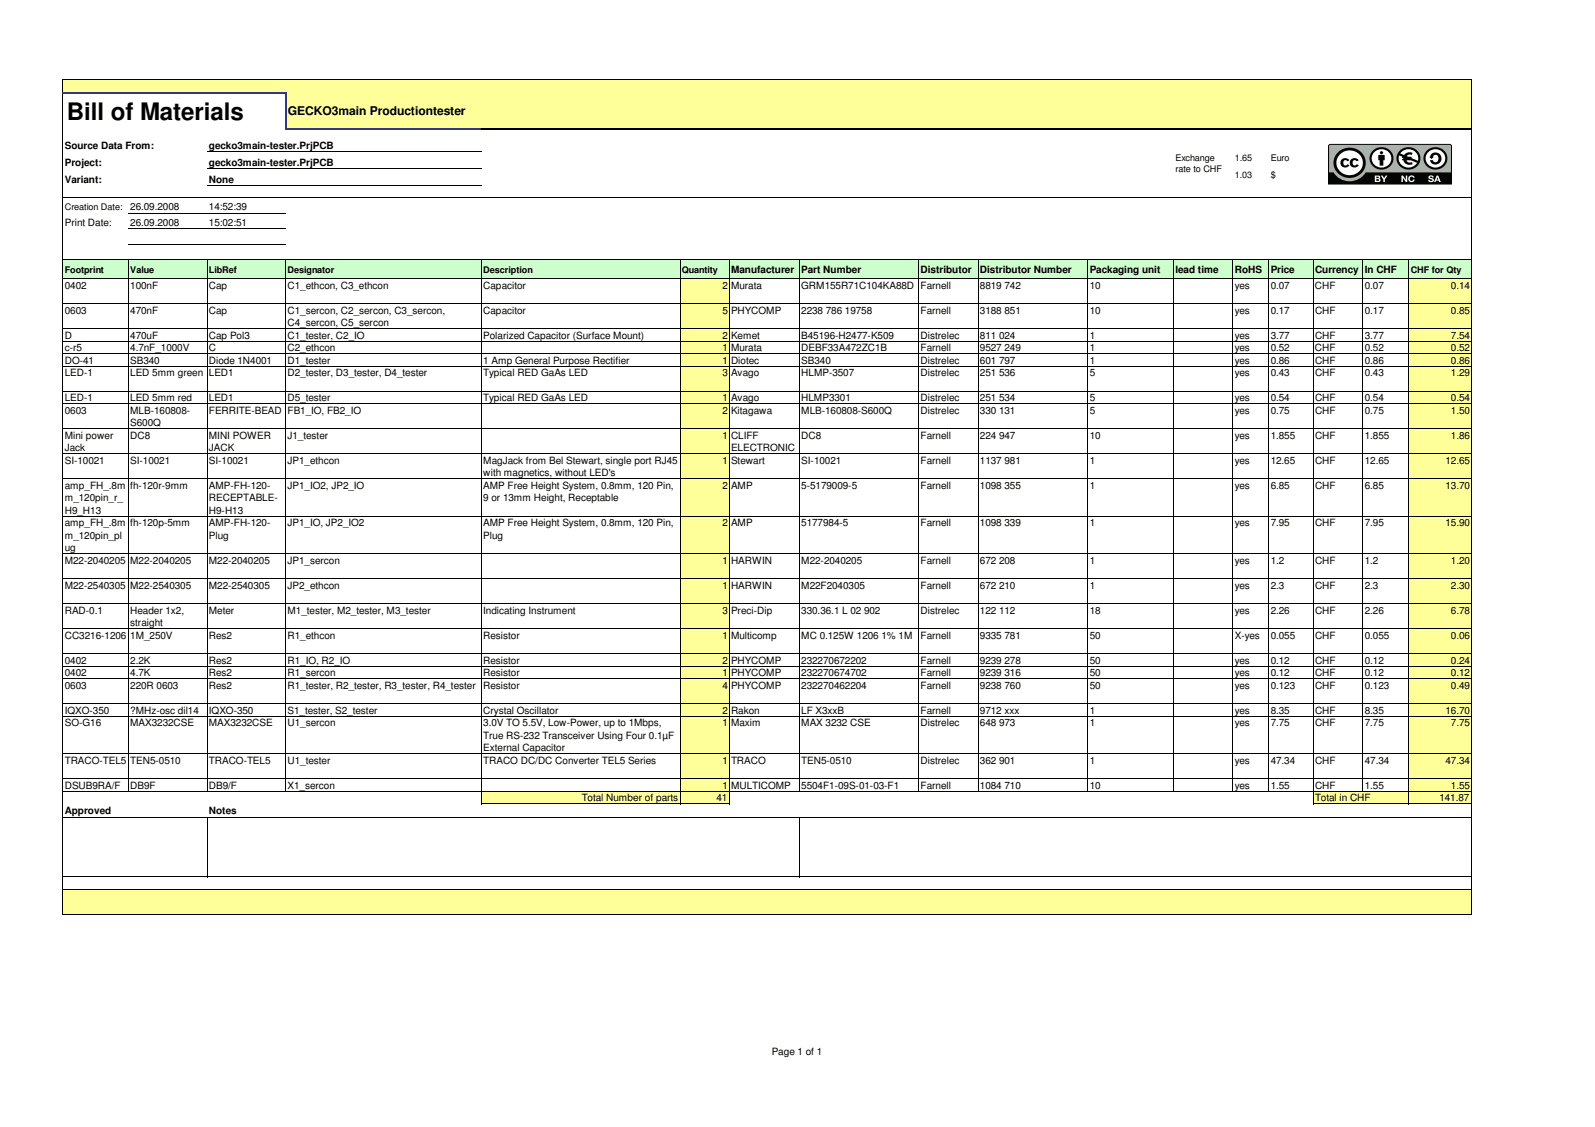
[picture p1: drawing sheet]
<svg xmlns="http://www.w3.org/2000/svg" width="297mm" height="210mm" viewBox="0 0 297 210" stroke-linecap="round" stroke-linejoin="round" font-family="sans-serif">
<defs><g id="words">
<text font-size="4.5" x="12.4" y="22.3">Bill of Materials</text>
<text font-size="2.2" x="53.6" y="21.4">GECKO3main Productiontester</text>
<g font-size="1.9">
<text x="12.1" y="27.7">Source Data From:</text>
<text x="38.9" y="27.7">gecko3main-tester.PrjPCB</text>
<text x="12.1" y="30.9">Project:</text>
<text x="12.1" y="34">Variant:</text>
<text x="38.9" y="30.9">gecko3main-tester.PrjPCB</text>
<text x="38.9" y="34">None</text>
<text x="24.3" y="39.2">26.09.2008</text>
<text x="38.9" y="39.2">14:52:39</text>
<text x="12.1" y="42.1">Print Date:</text>
<text x="24.3" y="42.1">26.09.2008</text>
<text x="38.9" y="42.1">15:02:51</text>
<text x="12.1" y="53.8">0402</text>
<text x="24.3" y="53.8">100nF</text>
<text x="38.9" y="53.8">Cap</text>
<text x="53.5" y="53.8">C1_ethcon, C3_ethcon</text>
<text x="90" y="53.8">Capacitor</text>
<text x="134.6" y="53.8">2 Murata</text>
<text x="136.1" y="50.8">Manufacturer</text>
<text x="149.2" y="53.8">GRM155R71C104KA88D Farnell</text>
<text x="149.2" y="50.8">Part Number</text>
<text x="171.4" y="50.8">Distributor</text>
<text x="182.5" y="53.8">8819 742</text>
<text x="182.5" y="50.8">Distributor Number</text>
<text x="202.9" y="53.8">10</text>
<text x="202.9" y="50.8">Packaging unit</text>
<text x="218.9" y="50.8">lead time</text>
<text x="230" y="53.8">yes</text>
<text x="230" y="50.8">RoHS</text>
<text x="236.6" y="53.8">0.07</text>
<text x="236.6" y="50.8">Price</text>
<text x="244.9" y="53.8">CHF</text>
<text x="244.9" y="50.8">Currency In CHF</text>
<text x="254.2" y="53.8">0.07</text>
<text x="270.2" y="53.8">0.14</text>
<text x="12.1" y="58.4">0603</text>
<text x="24.3" y="58.4">470nF</text>
<text x="38.9" y="58.4">Cap</text>
<text x="53.5" y="58.4">C1_sercon, C2_sercon, C3_sercon,</text>
<text x="90" y="58.4">Capacitor</text>
<text x="134.6" y="58.4">5 PHYCOMP</text>
<text x="149.2" y="58.4">2238 786 19758</text>
<text x="171.4" y="58.4">Farnell</text>
<text x="182.5" y="58.4">3188 851</text>
<text x="202.9" y="58.4">10</text>
<text x="230" y="58.4">yes</text>
<text x="236.6" y="58.4">0.17</text>
<text x="244.9" y="58.4">CHF</text>
<text x="254.2" y="58.4">0.17</text>
<text x="270.2" y="58.4">0.85</text>
<text x="12.1" y="65.4">c-r5</text>
<text x="12.1" y="63.1">D</text>
<text x="24.3" y="65.4">4.7nF_1000V</text>
<text x="24.3" y="63.1">470uF</text>
<text x="38.9" y="65.4">C</text>
<text x="38.9" y="63.1">Cap Pol3</text>
<text x="53.5" y="65.4">C2_ethcon</text>
<text x="53.5" y="60.7">C4_sercon, C5_sercon</text>
<text x="53.5" y="63.1">C1_tester, C2_IO</text>
<text x="90" y="63.1">Polarized Capacitor (Surface Mount)</text>
<text x="134.6" y="65.4">1 Murata</text>
<text x="134.6" y="63.1">2 Kemet</text>
<text x="149.2" y="65.4">DEBF33A472ZC1B</text>
<text x="149.2" y="63.1">B45196-H2477-K509</text>
<text x="171.4" y="65.4">Farnell</text>
<text x="171.4" y="63.1">Distrelec</text>
<text x="182.5" y="65.4">9527 249</text>
<text x="182.5" y="63.1">811 024</text>
<text x="202.9" y="65.4">1</text>
<text x="202.9" y="63.1">1</text>
<text x="230" y="65.4">yes</text>
<text x="230" y="63.1">yes</text>
<text x="236.6" y="65.4">0.52</text>
<text x="236.6" y="63.1">3.77</text>
<text x="244.9" y="65.4">CHF</text>
<text x="244.9" y="63.1">CHF</text>
<text x="254.2" y="65.4">0.52</text>
<text x="254.2" y="63.1">3.77</text>
<text x="270.2" y="65.4">0.52</text>
<text x="270.2" y="63.1">7.54</text>
<text x="12.1" y="67.7">DO-41</text>
<text x="12.1" y="70.1">LED-1</text>
<text x="24.3" y="67.7">SB340</text>
<text x="24.3" y="70.1">LED 5mm green LED1</text>
<text x="38.9" y="67.7">Diode 1N4001</text>
<text x="53.5" y="67.7">D1_tester</text>
<text x="53.5" y="70.1">D2_tester, D3_tester, D4_tester</text>
<text x="90" y="67.7">1 Amp General Purpose Rectifier</text>
<text x="90" y="70.1">Typical RED GaAs LED</text>
<text x="134.6" y="67.7">1 Diotec</text>
<text x="134.6" y="70.1">3 Avago</text>
<text x="149.2" y="67.7">SB340</text>
<text x="149.2" y="70.1">HLMP-3507</text>
<text x="171.4" y="67.7">Distrelec</text>
<text x="171.4" y="70.1">Distrelec</text>
<text x="182.5" y="67.7">601 797</text>
<text x="182.5" y="70.1">251 536</text>
<text x="202.9" y="67.7">1</text>
<text x="202.9" y="70.1">5</text>
<text x="230" y="67.7">yes</text>
<text x="230" y="70.1">yes</text>
<text x="236.6" y="67.7">0.86</text>
<text x="236.6" y="70.1">0.43</text>
<text x="244.9" y="67.7">CHF</text>
<text x="244.9" y="70.1">CHF</text>
<text x="254.2" y="67.7">0.86</text>
<text x="254.2" y="70.1">0.43</text>
<text x="270.2" y="67.7">0.86</text>
<text x="270.2" y="70.1">1.29</text>
<text x="12.1" y="74.7">LED-1</text>
<text x="12.1" y="77">0603</text>
<text x="24.3" y="77">MLB-160808-</text>
<text x="24.3" y="74.7">LED 5mm red</text>
<text x="38.9" y="77">FERRITE-BEAD FB1_IO, FB2_IO</text>
<text x="38.9" y="74.7">LED1</text>
<text x="53.5" y="74.7">D5_tester</text>
<text x="90" y="74.7">Typical RED GaAs LED</text>
<text x="134.6" y="74.7">1 Avago</text>
<text x="134.6" y="77">2 Kitagawa</text>
<text x="149.2" y="74.7">HLMP3301</text>
<text x="149.2" y="77">MLB-160808-S600Q</text>
<text x="171.4" y="74.7">Distrelec</text>
<text x="171.4" y="77">Distrelec</text>
<text x="182.5" y="74.7">251 534</text>
<text x="182.5" y="77">330 131</text>
<text x="202.9" y="74.7">5</text>
<text x="202.9" y="77">5</text>
<text x="230" y="74.7">yes</text>
<text x="230" y="77">yes</text>
<text x="236.6" y="74.7">0.54</text>
<text x="236.6" y="77">0.75</text>
<text x="244.9" y="74.7">CHF</text>
<text x="244.9" y="77">CHF</text>
<text x="254.2" y="74.7">0.54</text>
<text x="254.2" y="77">0.75</text>
<text x="270.2" y="74.7">0.54</text>
<text x="270.2" y="77">1.50</text>
<text x="12.1" y="81.7">Mini power</text>
<text x="24.3" y="79.4">S600Q</text>
<text x="24.3" y="81.7">DC8</text>
<text x="38.9" y="81.7">MINI POWER</text>
<text x="53.5" y="81.7">J1_tester</text>
<text x="134.6" y="81.7">1 CLIFF</text>
<text x="149.2" y="81.7">DC8</text>
<text x="171.4" y="81.7">Farnell</text>
<text x="182.5" y="81.7">224 947</text>
<text x="202.9" y="81.7">10</text>
<text x="230" y="81.7">yes</text>
<text x="236.6" y="81.7">1.855</text>
<text x="244.9" y="81.7">CHF</text>
<text x="254.2" y="81.7">1.855</text>
<text x="270.2" y="81.7">1.86</text>
<text x="12.1" y="86.4">SI-10021</text>
<text x="12.1" y="84">Jack</text>
<text x="24.3" y="86.4">SI-10021</text>
<text x="38.9" y="86.4">SI-10021</text>
<text x="38.9" y="84">JACK</text>
<text x="53.5" y="86.4">JP1_ethcon</text>
<text x="90" y="86.4">MagJack from Bel Stewart, single port RJ45</text>
<text x="90" y="88.7">with magnetics, without LED's</text>
<text x="134.6" y="86.4">1 Stewart</text>
<text x="136.1" y="84">ELECTRONIC</text>
<text x="149.2" y="86.4">SI-10021</text>
<text x="171.4" y="86.4">Farnell</text>
<text x="182.5" y="86.4">1137 981</text>
<text x="202.9" y="86.4">1</text>
<text x="230" y="86.4">yes</text>
<text x="236.6" y="86.4">12.65</text>
<text x="244.9" y="86.4">CHF</text>
<text x="254.2" y="86.4">12.65</text>
<text x="269.2" y="86.4">12.65</text>
<text x="12.1" y="91">amp_FH_.8m</text>
<text x="12.1" y="93.3">m_120pin_r_</text>
<text x="12.1" y="95.7">H9_H13</text>
<text x="24.3" y="91">fh-120r-9mm</text>
<text x="38.9" y="93.3">RECEPTABLE-</text>
<text x="38.9" y="95.7">H9-H13</text>
<text x="38.9" y="91">AMP-FH-120-</text>
<text x="53.5" y="91">JP1_IO2, JP2_IO</text>
<text x="90" y="93.3">9 or 13mm Height, Receptable</text>
<text x="90" y="91">AMP Free Height System, 0.8mm, 120 Pin,</text>
<text x="134.6" y="91">2 AMP</text>
<text x="149.2" y="91">5-5179009-5</text>
<text x="171.4" y="91">Farnell</text>
<text x="182.5" y="91">1098 355</text>
<text x="202.9" y="91">1</text>
<text x="230" y="91">yes</text>
<text x="236.6" y="91">6.85</text>
<text x="244.9" y="91">CHF</text>
<text x="254.2" y="91">6.85</text>
<text x="269.2" y="91">13.70</text>
<text x="12.1" y="98">amp_FH_.8m</text>
<text x="12.1" y="100.3">m_120pin_pl</text>
<text x="24.3" y="98">fh-120p-5mm</text>
<text x="38.9" y="100.3">Plug</text>
<text x="38.9" y="98">AMP-FH-120-</text>
<text x="53.5" y="98">JP1_IO, JP2_IO2</text>
<text x="90" y="100.3">Plug</text>
<text x="90" y="98">AMP Free Height System, 0.8mm, 120 Pin,</text>
<text x="134.6" y="98">2 AMP</text>
<text x="149.2" y="98">5177984-5</text>
<text x="171.4" y="98">Farnell</text>
<text x="182.5" y="98">1098 339</text>
<text x="202.9" y="98">1</text>
<text x="230" y="98">yes</text>
<text x="236.6" y="98">7.95</text>
<text x="244.9" y="98">CHF</text>
<text x="254.2" y="98">7.95</text>
<text x="269.2" y="98">15.90</text>
<text x="12.1" y="102.7">ug</text>
<text x="12.1" y="105">M22-2040205 M22-2040205</text>
<text x="38.9" y="105">M22-2040205</text>
<text x="53.5" y="105">JP1_sercon</text>
<text x="134.6" y="105">1 HARWIN</text>
<text x="149.2" y="105">M22-2040205</text>
<text x="171.4" y="105">Farnell</text>
<text x="182.5" y="105">672 208</text>
<text x="202.9" y="105">1</text>
<text x="230" y="105">yes</text>
<text x="236.6" y="105">1.2</text>
<text x="244.9" y="105">CHF</text>
<text x="254.2" y="105">1.2</text>
<text x="270.2" y="105">1.20</text>
<text x="12.1" y="109.6">M22-2540305 M22-2540305</text>
<text x="38.9" y="109.6">M22-2540305</text>
<text x="53.5" y="109.6">JP2_ethcon</text>
<text x="134.6" y="109.6">1 HARWIN</text>
<text x="149.2" y="109.6">M22F2040305</text>
<text x="171.4" y="109.6">Farnell</text>
<text x="182.5" y="109.6">672 210</text>
<text x="202.9" y="109.6">1</text>
<text x="230" y="109.6">yes</text>
<text x="236.6" y="109.6">2.3</text>
<text x="244.9" y="109.6">CHF</text>
<text x="254.2" y="109.6">2.3</text>
<text x="270.2" y="109.6">2.30</text>
<text x="12.1" y="114.3">RAD-0.1</text>
<text x="12.1" y="119">CC3216-1206 1M_250V</text>
<text x="24.3" y="116.6">straight</text>
<text x="24.3" y="114.3">Header 1x2,</text>
<text x="38.9" y="114.3">Meter</text>
<text x="38.9" y="119">Res2</text>
<text x="53.5" y="114.3">M1_tester, M2_tester, M3_tester</text>
<text x="53.5" y="119">R1_ethcon</text>
<text x="90" y="114.3">Indicating Instrument</text>
<text x="90" y="119">Resistor</text>
<text x="134.6" y="114.3">3 Preci-Dip</text>
<text x="134.6" y="119">1 Multicomp</text>
<text x="149.2" y="114.3">330.36.1 L 02 902</text>
<text x="149.2" y="119">MC 0.125W 1206 1% 1M</text>
<text x="171.4" y="114.3">Distrelec</text>
<text x="171.4" y="119">Farnell</text>
<text x="182.5" y="114.3">122 112</text>
<text x="182.5" y="119">9335 781</text>
<text x="202.9" y="114.3">18</text>
<text x="202.9" y="119">50</text>
<text x="230" y="114.3">yes</text>
<text x="230" y="119">X-yes</text>
<text x="236.6" y="114.3">2.26</text>
<text x="236.6" y="119">0.055</text>
<text x="244.9" y="114.3">CHF</text>
<text x="244.9" y="119">CHF</text>
<text x="254.2" y="114.3">2.26</text>
<text x="254.2" y="119">0.055</text>
<text x="270.2" y="114.3">6.78</text>
<text x="270.2" y="119">0.06</text>
<text x="12.1" y="123.6">0402</text>
<text x="12.1" y="125.9">0402</text>
<text x="24.3" y="123.6">2.2K</text>
<text x="24.3" y="125.9">4.7K</text>
<text x="38.9" y="123.6">Res2</text>
<text x="38.9" y="125.9">Res2</text>
<text x="53.5" y="123.6">R1_IO, R2_IO</text>
<text x="53.5" y="125.9">R1_sercon</text>
<text x="90" y="125.9">Resistor</text>
<text x="90" y="123.6">Resistor</text>
<text x="134.6" y="123.6">2 PHYCOMP</text>
<text x="134.6" y="125.9">1 PHYCOMP</text>
<text x="149.2" y="123.6">232270672202</text>
<text x="149.2" y="125.9">232270674702</text>
<text x="171.4" y="123.6">Farnell</text>
<text x="171.4" y="125.9">Farnell</text>
<text x="182.5" y="123.6">9239 278</text>
<text x="182.5" y="125.9">9239 316</text>
<text x="202.9" y="123.6">50</text>
<text x="202.9" y="125.9">50</text>
<text x="230" y="123.6">yes</text>
<text x="230" y="125.9">yes</text>
<text x="236.6" y="123.6">0.12</text>
<text x="236.6" y="125.9">0.12</text>
<text x="244.9" y="123.6">CHF</text>
<text x="244.9" y="125.9">CHF</text>
<text x="254.2" y="123.6">0.12</text>
<text x="254.2" y="125.9">0.12</text>
<text x="270.2" y="123.6">0.24</text>
<text x="270.2" y="125.9">0.12</text>
<text x="12.1" y="128.3">0603</text>
<text x="24.3" y="128.3">220R 0603</text>
<text x="38.9" y="128.3">Res2</text>
<text x="53.5" y="128.3">R1_tester, R2_tester, R3_tester, R4_tester</text>
<text x="90" y="128.3">Resistor</text>
<text x="134.6" y="128.3">4 PHYCOMP</text>
<text x="149.2" y="128.3">232270462204</text>
<text x="171.4" y="128.3">Farnell</text>
<text x="182.5" y="128.3">9238 760</text>
<text x="202.9" y="128.3">50</text>
<text x="230" y="128.3">yes</text>
<text x="236.6" y="128.3">0.123</text>
<text x="244.9" y="128.3">CHF</text>
<text x="254.2" y="128.3">0.123</text>
<text x="270.2" y="128.3">0.49</text>
<text x="12.1" y="132.9">IQXO-350</text>
<text x="12.1" y="135.3">SO-G16</text>
<text x="24.3" y="135.3">MAX3232CSE</text>
<text x="24.3" y="132.9">?MHz-osc dil14</text>
<text x="38.9" y="135.3">MAX3232CSE</text>
<text x="38.9" y="132.9">IQXO-350</text>
<text x="53.5" y="135.3">U1_sercon</text>
<text x="53.5" y="132.9">S1_tester, S2_tester</text>
<text x="90" y="132.9">Crystal Oscillator</text>
<text x="90" y="135.3">3.0V TO 5.5V, Low-Power, up to 1Mbps,</text>
<text x="90" y="137.6">True RS-232 Transceiver Using Four 0.1µF</text>
<text x="134.6" y="132.9">2 Rakon</text>
<text x="134.6" y="135.3">1 Maxim</text>
<text x="149.2" y="132.9">LF X3xxB</text>
<text x="149.2" y="135.3">MAX 3232 CSE</text>
<text x="171.4" y="132.9">Farnell</text>
<text x="171.4" y="135.3">Distrelec</text>
<text x="182.5" y="132.9">9712 xxx</text>
<text x="182.5" y="135.3">648 973</text>
<text x="202.9" y="132.9">1</text>
<text x="202.9" y="135.3">1</text>
<text x="230" y="132.9">yes</text>
<text x="230" y="135.3">yes</text>
<text x="236.6" y="132.9">8.35</text>
<text x="236.6" y="135.3">7.75</text>
<text x="244.9" y="132.9">CHF</text>
<text x="244.9" y="135.3">CHF</text>
<text x="254.2" y="132.9">8.35</text>
<text x="254.2" y="135.3">7.75</text>
<text x="269.2" y="132.9">16.70</text>
<text x="270.2" y="135.3">7.75</text>
<text x="12.1" y="142.2">TRACO-TEL5 TEN5-0510</text>
<text x="38.9" y="142.2">TRACO-TEL5</text>
<text x="53.5" y="142.2">U1_tester</text>
<text x="90" y="139.9">External Capacitor</text>
<text x="90" y="142.2">TRACO DC/DC Converter TEL5 Series</text>
<text x="134.6" y="142.2">1 TRACO</text>
<text x="149.2" y="142.2">TEN5-0510</text>
<text x="171.4" y="142.2">Distrelec</text>
<text x="182.5" y="142.2">362 901</text>
<text x="202.9" y="142.2">1</text>
<text x="230" y="142.2">yes</text>
<text x="236.6" y="142.2">47.34</text>
<text x="244.9" y="142.2">CHF</text>
<text x="254.2" y="142.2">47.34</text>
<text x="269.2" y="142.2">47.34</text>
<text x="12.1" y="146.9">DSUB9RA/F</text>
<text x="24.3" y="146.9">DB9F</text>
<text x="38.9" y="146.9">DB9/F</text>
<text x="53.5" y="146.9">X1_sercon</text>
<text x="108.3" y="149.2">Total Number of parts</text>
<text x="133.4" y="149.2">41</text>
<text x="134.6" y="146.9">1 MULTICOMP</text>
<text x="149.2" y="146.9">5504F1-09S-01-03-F1</text>
<text x="171.4" y="146.9">Farnell</text>
<text x="182.5" y="146.9">1084 710</text>
<text x="202.9" y="146.9">10</text>
<text x="230" y="146.9">yes</text>
<text x="236.6" y="146.9">1.55</text>
<text x="244.9" y="146.9">CHF</text>
<text x="244.9" y="149.2">Total in CHF</text>
<text x="254.2" y="146.9">1.55</text>
<text x="268.1" y="149.2">141.87</text>
<text x="270.2" y="146.9">1.55</text>
<text x="12.1" y="151.6">Approved</text>
<text x="38.9" y="151.6">Notes</text>
<text x="143.7" y="196.4">Page 1 of 1</text>
</g>
<g font-size="1.7">
<text x="218.9" y="29.9">Exchange</text>
<text x="230" y="29.9">1.65</text>
<text x="236.6" y="29.9">Euro</text>
<text x="218.9" y="32">rate to CHF</text>
<text x="230" y="33.1">1.03</text>
<text x="236.6" y="33.1">$</text>
<text x="12.1" y="39.2">Creation Date:</text>
<text x="12.1" y="50.8">Footprint</text>
<text x="24.3" y="50.8">Value</text>
<text x="38.9" y="50.8">LibRef</text>
<text x="53.5" y="50.8">Designator</text>
<text x="90" y="50.8">Description</text>
<text x="127" y="50.8">Quantity</text>
<text x="262.7" y="50.8">CHF for Qty</text>
</g>
</g></defs>
<g fill="#ff9">
<path d="M11.7 14.8h262.3v2.5h-262.3z"/>
<path d="M53.2 17.2h220.8v6.9h-220.8z"/>
</g>
<path d="M11.7 48.4h262.3v3.6h-262.3z" fill="#cfc"/>
<g fill="#ff9">
<path d="M126.7 51.9h9.1v4.7h-9.1z"/>
<path d="M262.4 51.9h11.6v4.7h-11.6z"/>
<path d="M126.7 56.6h9.1v4.7h-9.1z"/>
<path d="M262.4 56.6h11.6v4.7h-11.6z"/>
<path d="M126.7 61.3h9.1v2.3h-9.1z"/>
<path d="M262.4 61.3h11.6v2.3h-11.6z"/>
<path d="M126.7 63.6h9.1v2.4h-9.1z"/>
<path d="M262.4 63.6h11.6v2.4h-11.6z"/>
<path d="M126.7 65.9h9.1v2.4h-9.1z"/>
<path d="M262.4 65.9h11.6v2.4h-11.6z"/>
<path d="M126.7 68.2h9.1v4.7h-9.1z"/>
<path d="M262.4 68.2h11.6v4.7h-11.6z"/>
<path d="M126.7 72.9h9.1v2.4h-9.1z"/>
<path d="M262.4 72.9h11.6v2.4h-11.6z"/>
<path d="M126.7 75.2h9.1v4.7h-9.1z"/>
<path d="M262.4 75.2h11.6v4.7h-11.6z"/>
<path d="M126.7 79.9h9.1v4.7h-9.1z"/>
<path d="M262.4 79.9h11.6v4.7h-11.6z"/>
<path d="M126.7 84.5h9.1v4.7h-9.1z"/>
<path d="M262.4 84.5h11.6v4.7h-11.6z"/>
<path d="M126.7 89.2h9.1v7h-9.1z"/>
<path d="M262.4 89.2h11.6v7h-11.6z"/>
<path d="M126.7 96.2h9.1v7h-9.1z"/>
<path d="M262.4 96.2h11.6v7h-11.6z"/>
<path d="M126.7 103.2h9.1v4.7h-9.1z"/>
<path d="M262.4 103.2h11.6v4.7h-11.6z"/>
<path d="M126.7 107.8h9.1v4.7h-9.1z"/>
<path d="M262.4 107.8h11.6v4.7h-11.6z"/>
<path d="M126.7 112.5h9.1v4.7h-9.1z"/>
<path d="M262.4 112.5h11.6v4.7h-11.6z"/>
<path d="M126.7 117.1h9.1v4.7h-9.1z"/>
<path d="M262.4 117.1h11.6v4.7h-11.6z"/>
<path d="M126.7 121.8h9.1v2.4h-9.1z"/>
<path d="M262.4 121.8h11.6v2.4h-11.6z"/>
<path d="M126.7 124.1h9.1v2.4h-9.1z"/>
<path d="M262.4 124.1h11.6v2.4h-11.6z"/>
<path d="M126.7 126.4h9.1v4.7h-9.1z"/>
<path d="M262.4 126.4h11.6v4.7h-11.6z"/>
<path d="M126.7 131.1h9.1v2.4h-9.1z"/>
<path d="M262.4 131.1h11.6v2.4h-11.6z"/>
<path d="M126.7 133.4h9.1v7.1h-9.1z"/>
<path d="M262.4 133.4h11.6v7.1h-11.6z"/>
<path d="M126.7 140.4h9.1v4.7h-9.1z"/>
<path d="M262.4 140.4h11.6v4.7h-11.6z"/>
<path d="M126.7 145.1h9.1v2.3h-9.1z"/>
<path d="M262.4 145.1h11.6v2.3h-11.6z"/>
<path d="M89.7 147.4h46.1v2.4h-46.1z"/>
<path d="M244.6 147.4h29.4v2.4h-29.4z"/>
<path d="M11.7 165.7h26.9v4.6h-26.9z"/>
<path d="M38.6 165.7h223.8v4.6h-223.8z"/>
<path d="M262.4 165.7h11.6v4.6h-11.6z"/>
</g>
<g fill="none" stroke="#000" stroke-width=".19">
<path d="M11.7 14.7v2.4M11.7 17.4v153M11.8 14.8h262.3M274 14.9v9M11.8 36.9h262.3M23.9 39.8h29.4M38.6 28.3h51.1M38.6 31.4h51.1M38.6 34.5h51.1M274 24.2v146.2M11.8 48.4h262.3M11.8 51.9h262.3"/>
<path d="M11.8 56.6h262.3M23.9 42.6h29.4M23.9 45.5h29.4M23.9 48.5v99M38.6 48.5v99M53.2 48.5v99M89.7 48.5v101.3M126.7 48.5v101.3M135.8 48.5v101.3M148.9 48.5v99M171.1 48.5v99M182.2 48.5v99"/>
<path d="M202.6 48.5v99M218.6 48.5v99M229.6 48.5v99M236.3 48.5v99M244.6 48.5v101.3M253.8 48.5v99M262.4 48.5v101.3M11.8 61.3h262.3M11.8 63.6h262.3M11.8 65.9h262.3M11.8 68.2h262.3M11.8 72.9h262.3"/>
<path d="M11.8 75.2h262.3M11.8 79.9h262.3M11.8 84.5h262.3M11.8 89.2h262.3M11.8 96.2h262.3M11.8 103.2h262.3M11.8 107.8h262.3M11.8 112.5h262.3M11.8 117.1h262.3M11.8 121.8h262.3M11.8 124.1h262.3M11.8 126.4h262.3"/>
<path d="M11.8 131.1h262.3M11.8 133.4h262.3M11.8 140.4h262.3M11.8 145.1h262.3M11.8 147.4h262.3M11.8 152.2h262.3M38.6 152.3v11.1M89.7 149.7h46.2M148.9 152.3v11.1M244.6 149.7h29.5M11.8 163.3h262.3M11.8 165.7h262.3"/>
<path d="M11.8 170.3h262.3"/>
</g>
<path d="M11.6 17.2h41.8M53.2 17.4v6.8M53.4 24h36.3" fill="none" stroke="#339" stroke-width=".34"/>
<path d="M89.7 24h184.4" fill="none" stroke="#000" stroke-width=".34"/>
<path d="M247.5 27.1l.5-.2 22.2 .1 .2 .5-.1 6.7h-22.9z" fill="#aab2ab"/>
<path d="M247.4 27l-.1 7.3 .1 .1 23-.1v-7.1l-.2-.3-22.4-.1zM247.6 27.1l22.4-.1 .2 .2v4.9h-15.9a3.5 3.5 0 0 1-6 0h-.8z" fill="#040503"/>
<path d="M249.3 28.8a2.58 2.58 0 0 1 3.3-.6 2.58 2.58 0 0 1 1.1 3.2 2.57 2.57 0 0 1-3.6 1.1 2.57 2.57 0 0 1-.8-3.7z" fill="#fff"/>
<path d="M249.2 28.3a2.94 2.94 0 0 1 4-.2 2.94 2.94 0 0 1 .6 3.9 3 3 0 0 1-3.7 .9 3 3 0 0 1-1.6-3.4zM249.6 28.7a2.38 2.38 0 0 0 .1 3.4 2.38 2.38 0 0 0 3.4-.2 2.38 2.38 0 0 0-.1-3.3 2.38 2.38 0 0 0-3.4 .1zM249.9 29.7l.2-.1a.98 .98 0 0 1 1.2 .3l-.4 .2-.2-.3a.46 .46 0 0 0-.5 .6 .46 .46 0 0 0 .7 .3v-.1l.4 .2a.9 .9 0 0 1-1.3 .3 .9 .9 0 0 1-.1-1.4zM251.6 29.7l.2-.1a.99 .99 0 0 1 1.2 .3l-.4 .2-.2-.3a.47 .47 0 0 0-.5 .6 .47 .47 0 0 0 .7 .3l.1-.1 .4 .2a.91 .91 0 0 1-1.4 .3 .91 .91 0 0 1-.1-1.4z" fill="#040503"/>
<path d="M255.8 28.2a1.99 1.99 0 0 1 3 .1 1.99 1.99 0 0 1-.5 2.9 1.98 1.98 0 0 1-2.6-.4 1.98 1.98 0 0 1 .1-2.6z" fill="#fff"/>
<g fill="#040503">
<path d="M256.7 28.9h1.1l.1 .9h-.3v1.1h-.7v-1.1h-.2z"/>
<path d="M255.7 28a2.16 2.16 0 0 0 .1 3.1 2.16 2.16 0 0 0 3.1-.1 2.16 2.16 0 0 0-.1-3.1 2.16 2.16 0 0 0-3.1 .1zM256 28.3a1.75 1.75 0 0 1 2.8 .3 1.75 1.75 0 0 1-1.2 2.6 1.72 1.72 0 0 1-1.9-.8 1.72 1.72 0 0 1 .3-2.1z"/>
<circle cx="257.3" cy="28.5" r=".3"/>
</g>
<g fill="#fff">
<path d="M257.2 32.7h.3l.3 .5 .3-.5h.3l-.5 .7v.5h-.3v-.5z"/>
<path d="M266.1 32.8l.4-.1a.43 .43 0 0 1 .5 .4h-.3a.19 .19 0 0 0-.2-.3 .19 .19 0 0 0-.1 .3 .42 .42 0 0 1 .6 .2 .42 .42 0 0 1-.3 .6h-.2a.46 .46 0 0 1-.5-.4h.2a.23 .23 0 0 0 .3 .2 .23 .23 0 0 0 .2-.2 .5 .5 0 0 1-.6-.7z"/>
<path d="M261 32.7h.3l.5 .8v-.8h.3v1.2h-.3l-.5-.8v.8h-.3z"/>
<path d="M262.4 32.9a.59 .59 0 0 1 1 .2h-.2a.34 .34 0 0 0-.5-.1 .34 .34 0 0 0 0 .5 .34 .34 0 0 0 .5-.1h.3a.61 .61 0 0 1-1 .4 .61 .61 0 0 1-.1-.9z"/>
<path d="M265.9 28.2a2 2 0 0 1 2.9-.1 2 2 0 0 1 0 2.8 2 2 0 0 1-2.9 0 1.83 1.83 0 0 1 0-2.7z"/>
<path d="M256 32.7l.9 .1a.28 .28 0 0 1 0 .4 .34 .34 0 0 1 .2 .5 .34 .34 0 0 1-.4 .2h-.7zM256.3 32.9v.3l.5-.1-.1-.2zM256.3 33.4v.3l.5-.1v-.2z"/>
<path d="M267.6 32.7h.2l.5 1.2h-.3l-.1-.3h-.4l-.1 .3h-.3zM267.7 33l-.2 .4h.4z"/>
</g>
<g fill="#040503">
<path d="M266.7 28.6a1.11 1.11 0 0 1 1.6 .3 1.11 1.11 0 0 1-.5 1.6 1.11 1.11 0 0 1-1.5-.7h.6a.53 .53 0 0 0 .6 .4 .53 .53 0 0 0 .4-.7 .53 .53 0 0 0-.4-.6 .53 .53 0 0 0-.6 .3h.1l-.4 .4-.4-.4h.1z"/>
<path d="M265.7 28a2.16 2.16 0 0 0 .2 3.1 2.16 2.16 0 0 0 3-.1 2.16 2.16 0 0 0-.1-3.1 2.16 2.16 0 0 0-3.1 .1zM266 28.3a1.75 1.75 0 0 1 2.9 .3 1.75 1.75 0 0 1-1.2 2.6 1.72 1.72 0 0 1-1.9-.8 1.72 1.72 0 0 1 .2-2.1z"/>
</g>
<path d="M260.9 28.2a1.88 1.88 0 0 1 2.7 0 1.88 1.88 0 0 1 0 2.7 1.88 1.88 0 0 1-2.7-.1 1.72 1.72 0 0 1 0-2.6z" fill="#fff"/>
<path d="M260.7 28a2.16 2.16 0 0 0 .1 3.1 2.16 2.16 0 0 0 3.1-.1 2.16 2.16 0 0 0-.1-3.1 2.16 2.16 0 0 0-3.1 .1zM260.6 28.9l.6 .3-.1 .2h.2v.2h-.2v.3h.3a1.16 1.16 0 0 0 1.7 .7l-.1-.4-.6 .1-.5-.4h.9l1.1 .4a1.82 1.82 0 0 1-2.3 .8 1.82 1.82 0 0 1-1-2.2zM261 28.3a1.81 1.81 0 0 1 2.2-.3 1.81 1.81 0 0 1 .9 1.9l-1.3-.5 .1-.2-.9-.1 .4-.3 .5 .1 .1-.4a1.24 1.24 0 0 0-1.5 .4l-.7-.3z" fill="#040503"/>
<use href="#words"/>
</svg>
